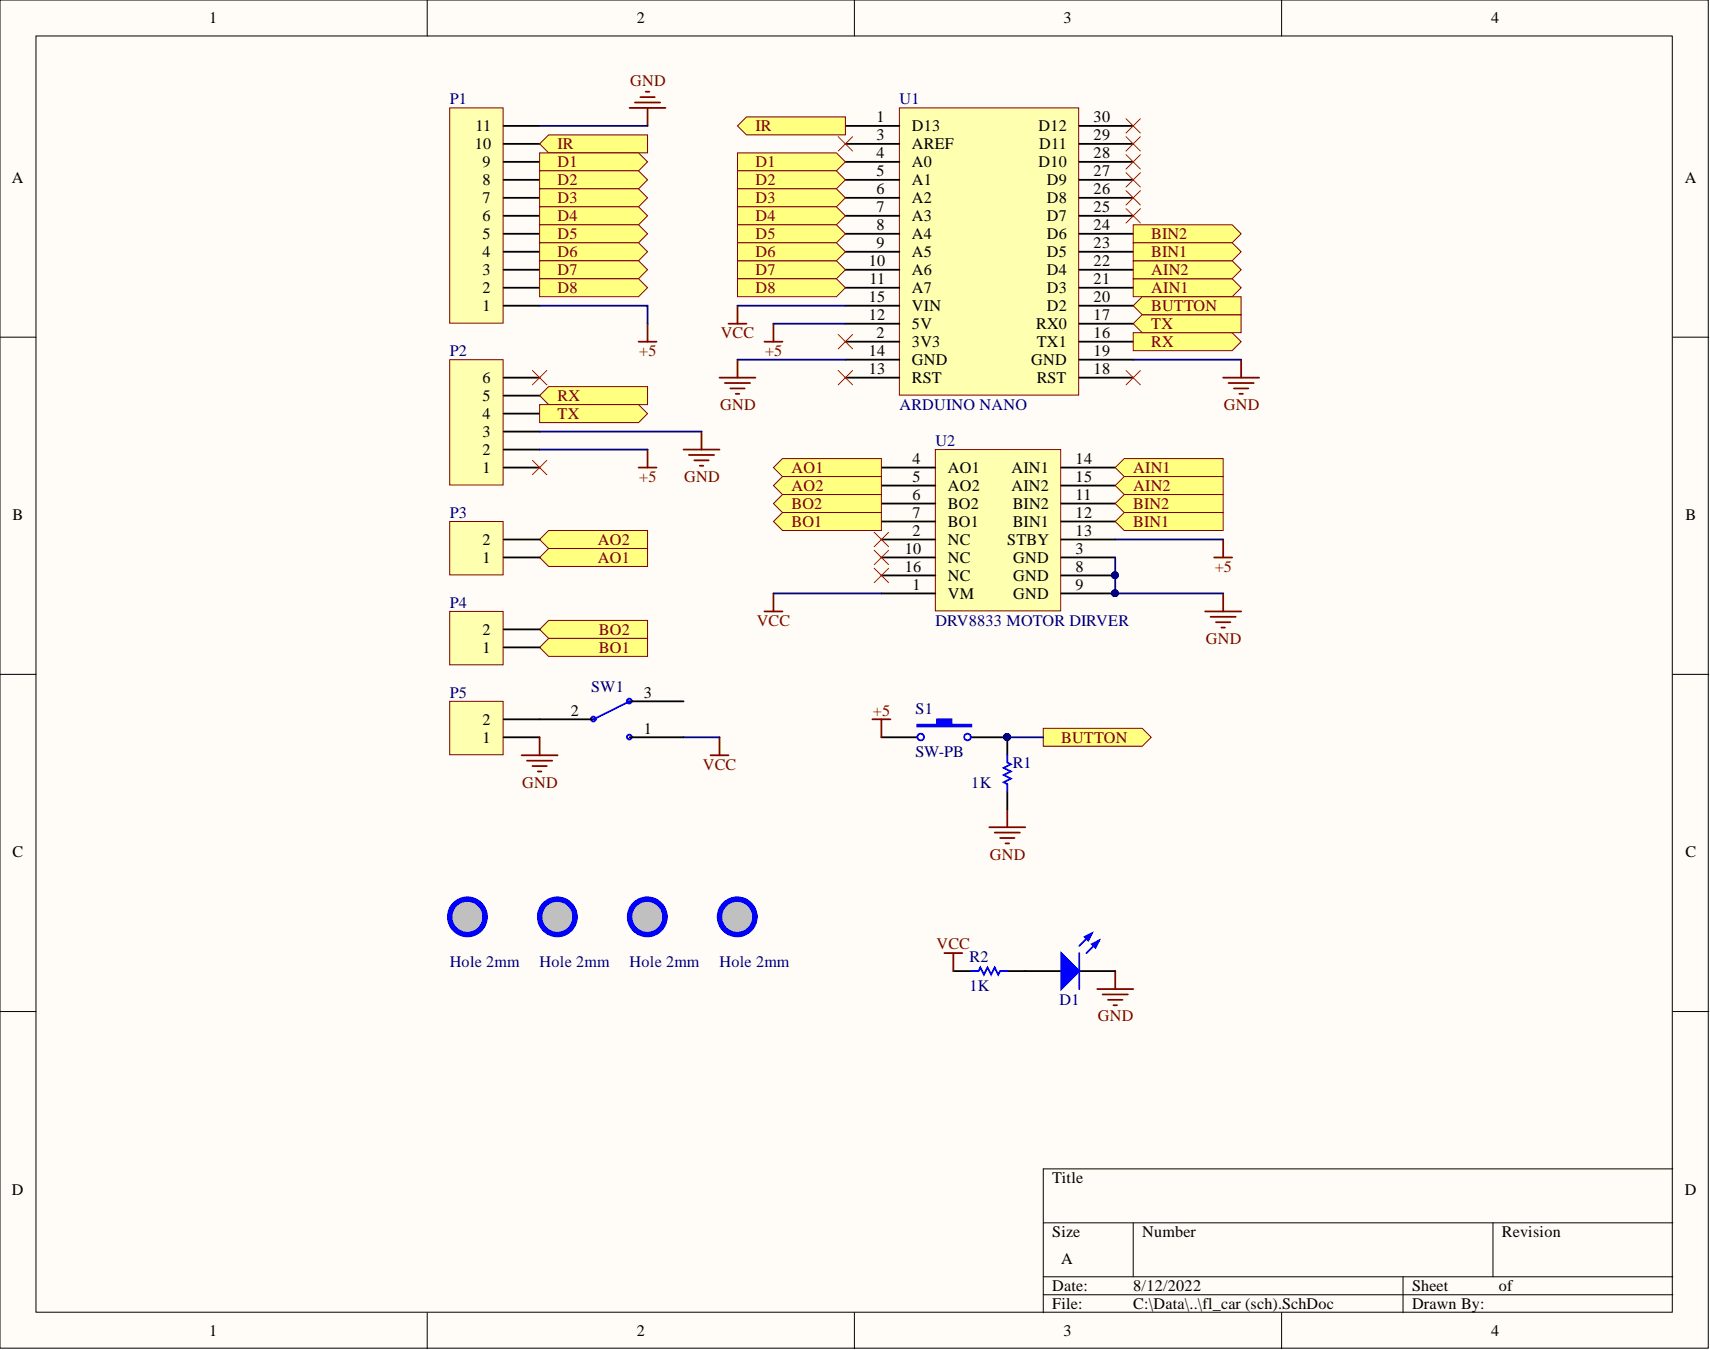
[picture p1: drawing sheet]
<svg xmlns="http://www.w3.org/2000/svg" width="241mm" height="190mm" viewBox="0 0 241 190" stroke-linecap="round" stroke-linejoin="round" font-family="sans-serif">
<defs><g id="words">
<g font-size="2.3">
<text x="29.5" y="3.3">1</text>
<text x="89.9" y="3.3">2</text>
<text x="150.1" y="3.3">3</text>
<text x="210.4" y="3.3">4</text>
<text x="123.7" y="17.3">1</text>
<text x="154.3" y="17.3">30</text>
<text x="67" y="21.1">10</text>
<text x="67.1" y="18.5">11</text>
<text x="68.1" y="23.6">9</text>
<text x="123.7" y="19.8">3</text>
<text x="123.7" y="22.3">4</text>
<text x="128.7" y="18.5">D13</text>
<text x="128.7" y="21.1">AREF</text>
<text x="128.7" y="23.6">A0</text>
<text x="146.5" y="23.6">D10</text>
<text x="146.5" y="18.5">D12</text>
<text x="146.6" y="21.1">D11</text>
<text x="154.3" y="22.3">28</text>
<text x="154.3" y="19.8">29</text>
<text x="1.7" y="25.8">A</text>
<text x="68.1" y="28.7">7</text>
<text x="68.1" y="26.1">8</text>
<text x="123.7" y="24.9">5</text>
<text x="123.7" y="27.4">6</text>
<text x="123.7" y="29.9">7</text>
<text x="128.7" y="26.1">A1</text>
<text x="128.7" y="28.7">A2</text>
<text x="147.7" y="28.7">D8</text>
<text x="147.7" y="26.1">D9</text>
<text x="154.3" y="29.9">25</text>
<text x="154.3" y="27.4">26</text>
<text x="154.3" y="24.9">27</text>
<text x="237.7" y="25.8">A</text>
<text x="68.1" y="33.8">5</text>
<text x="68.1" y="31.2">6</text>
<text x="123.7" y="32.5">8</text>
<text x="123.7" y="35">9</text>
<text x="128.7" y="31.2">A3</text>
<text x="128.7" y="33.8">A4</text>
<text x="147.7" y="33.8">D6</text>
<text x="147.7" y="31.2">D7</text>
<text x="154.3" y="35">23</text>
<text x="154.3" y="32.5">24</text>
<text x="68.1" y="41.4">2</text>
<text x="68.1" y="38.8">3</text>
<text x="68.1" y="36.3">4</text>
<text x="122.6" y="37.6">10</text>
<text x="122.7" y="40.1">11</text>
<text x="128.7" y="36.3">A5</text>
<text x="128.7" y="38.8">A6</text>
<text x="128.7" y="41.4">A7</text>
<text x="147.7" y="41.4">D3</text>
<text x="147.7" y="38.8">D4</text>
<text x="147.7" y="36.3">D5</text>
<text x="154.3" y="40.1">21</text>
<text x="154.3" y="37.6">22</text>
<text x="68.1" y="43.9">1</text>
<text x="122.6" y="45.2">12</text>
<text x="122.6" y="42.6">15</text>
<text x="123.7" y="47.7">2</text>
<text x="128.7" y="46.4">5V</text>
<text x="128.7" y="43.9">VIN</text>
<text x="146.2" y="46.4">RX0</text>
<text x="147.7" y="43.9">D2</text>
<text x="154.3" y="47.7">16</text>
<text x="154.3" y="45.2">17</text>
<text x="154.3" y="42.6">20</text>
<text x="122.6" y="52.8">13</text>
<text x="122.6" y="50.2">14</text>
<text x="128.7" y="49">3V3</text>
<text x="128.7" y="51.5">GND</text>
<text x="145.5" y="51.5">GND</text>
<text x="146.3" y="49">TX1</text>
<text x="154.3" y="52.8">18</text>
<text x="154.3" y="50.2">19</text>
<text x="68.1" y="59.1">4</text>
<text x="68.1" y="56.6">5</text>
<text x="68.1" y="54.1">6</text>
<text x="128.7" y="54.1">RST</text>
<text x="146.3" y="54.1">RST</text>
<text x="68.1" y="64.2">2</text>
<text x="68.1" y="61.7">3</text>
<text x="128.8" y="65.5">4</text>
<text x="151.8" y="65.5">14</text>
<text x="68.1" y="66.7">1</text>
<text x="128.8" y="68">5</text>
<text x="128.8" y="70.5">6</text>
<text x="133.8" y="66.7">AO1</text>
<text x="133.8" y="69.3">AO2</text>
<text x="133.8" y="71.8">BO2</text>
<text x="142.7" y="66.7">AIN1</text>
<text x="142.7" y="69.3">AIN2</text>
<text x="142.9" y="71.8">BIN2</text>
<text x="151.8" y="70.5">11</text>
<text x="151.8" y="68">15</text>
<text x="1.8" y="73.4">B</text>
<text x="68.1" y="76.9">2</text>
<text x="128.8" y="75.6">2</text>
<text x="128.8" y="73.1">7</text>
<text x="133.8" y="76.9">NC</text>
<text x="133.8" y="74.4">BO1</text>
<text x="142.1" y="76.9">STBY</text>
<text x="142.9" y="74.4">BIN1</text>
<text x="151.8" y="73.1">12</text>
<text x="151.8" y="75.6">13</text>
<text x="237.8" y="73.4">B</text>
<text x="68.1" y="79.4">1</text>
<text x="127.7" y="78.2">10</text>
<text x="127.7" y="80.7">16</text>
<text x="128.8" y="83.2">1</text>
<text x="133.8" y="79.4">NC</text>
<text x="133.8" y="82">NC</text>
<text x="143" y="79.4">GND</text>
<text x="143" y="82">GND</text>
<text x="151.8" y="78.2">3</text>
<text x="151.8" y="80.7">8</text>
<text x="151.8" y="83.2">9</text>
<text x="68.1" y="89.6">2</text>
<text x="133.8" y="84.5">VM</text>
<text x="143" y="84.5">GND</text>
<text x="68.1" y="92.1">1</text>
<text x="80.5" y="101">2</text>
<text x="90.9" y="98.5">3</text>
<text x="68.1" y="104.8">1</text>
<text x="68.1" y="102.3">2</text>
<text x="90.9" y="103.5">1</text>
<text x="1.8" y="121">C</text>
<text x="237.8" y="121">C</text>
<text x="148.5" y="167">Title</text>
<text x="1.7" y="168.6">D</text>
<text x="237.7" y="168.6">D</text>
<text x="148.5" y="174.6">Size</text>
<text x="149.8" y="178.4">A</text>
<text x="161.2" y="174.6">Number</text>
<text x="211.9" y="174.6">Revision</text>
<text x="148.5" y="182.2">Date:</text>
<text x="148.5" y="184.7">File:</text>
<text x="159.9" y="182.2">8/12/2022</text>
<text x="159.9" y="184.7">C:\Data\..\fl_car (sch).SchDoc</text>
<text x="199.3" y="182.2">Sheet</text>
<text x="199.3" y="184.7">Drawn By:</text>
<text x="211.5" y="182.2">of</text>
<text x="29.5" y="188.5">1</text>
<text x="89.9" y="188.5">2</text>
<text x="150.1" y="188.5">3</text>
<text x="210.4" y="188.5">4</text>
</g>
<g font-size="2.3" fill="#000080">
<text x="63.5" y="14.7">P1</text>
<text x="126.9" y="14.7">U1</text>
<text x="63.5" y="50.2">P2</text>
<text x="126.9" y="57.9">ARDUINO NANO</text>
<text x="132" y="62.9">U2</text>
<text x="63.5" y="73.1">P3</text>
<text x="63.5" y="85.8">P4</text>
<text x="132" y="88.3">DRV8833 MOTOR DIRVER</text>
<text x="63.5" y="98.5">P5</text>
<text x="83.4" y="97.7">SW1</text>
<text x="129.2" y="100.7">S1</text>
<text x="129.2" y="106.8">SW-PB</text>
<text x="137.1" y="111.1">1K</text>
<text x="142.9" y="108.4">R1</text>
<text x="63.5" y="136.5">Hole 2mm</text>
<text x="76.1" y="136.5">Hole 2mm</text>
<text x="88.8" y="136.5">Hole 2mm</text>
<text x="101.5" y="136.5">Hole 2mm</text>
<text x="136.8" y="135.8">R2</text>
<text x="136.8" y="139.8">1K</text>
<text x="149.5" y="141.9">D1</text>
</g>
<g font-size="2.3" fill="#800000">
<text x="88.9" y="12.2">GND</text>
<text x="78.7" y="21.1">IR</text>
<text x="78.7" y="23.6">D1</text>
<text x="106.6" y="23.6">D1</text>
<text x="106.6" y="18.5">IR</text>
<text x="78.7" y="26.1">D2</text>
<text x="78.7" y="28.7">D3</text>
<text x="106.6" y="26.1">D2</text>
<text x="106.6" y="28.7">D3</text>
<text x="78.7" y="31.2">D4</text>
<text x="78.7" y="33.8">D5</text>
<text x="106.6" y="31.2">D4</text>
<text x="106.6" y="33.8">D5</text>
<text x="162.4" y="33.8">BIN2</text>
<text x="78.7" y="36.3">D6</text>
<text x="78.7" y="38.8">D7</text>
<text x="78.7" y="41.4">D8</text>
<text x="106.6" y="38.8">D7</text>
<text x="106.6" y="41.4">D8</text>
<text x="106.6" y="36.3">D6</text>
<text x="162.4" y="41.4">AIN1</text>
<text x="162.4" y="38.8">AIN2</text>
<text x="162.4" y="36.3">BIN1</text>
<text x="101.7" y="47.7">VCC</text>
<text x="162.4" y="46.4">TX</text>
<text x="162.4" y="43.9">BUTTON</text>
<text x="90.2" y="50.2">+5</text>
<text x="108" y="50.2">+5</text>
<text x="162.4" y="49">RX</text>
<text x="78.7" y="56.6">RX</text>
<text x="78.7" y="59.1">TX</text>
<text x="101.6" y="57.9">GND</text>
<text x="172.7" y="57.9">GND</text>
<text x="90.2" y="68">+5</text>
<text x="96.5" y="68">GND</text>
<text x="111.7" y="66.7">AO1</text>
<text x="111.7" y="69.3">AO2</text>
<text x="111.7" y="71.8">BO2</text>
<text x="159.9" y="66.7">AIN1</text>
<text x="159.9" y="69.3">AIN2</text>
<text x="159.9" y="71.8">BIN2</text>
<text x="84.4" y="76.9">AO2</text>
<text x="111.7" y="74.4">BO1</text>
<text x="159.9" y="74.4">BIN1</text>
<text x="84.4" y="79.4">AO1</text>
<text x="171.4" y="80.7">+5</text>
<text x="84.5" y="89.6">BO2</text>
<text x="106.8" y="88.3">VCC</text>
<text x="84.5" y="92.1">BO1</text>
<text x="170.1" y="90.8">GND</text>
<text x="123.2" y="101">+5</text>
<text x="149.8" y="104.8">BUTTON</text>
<text x="73.7" y="111.1">GND</text>
<text x="99.2" y="108.6">VCC</text>
<text x="139.7" y="121.3">GND</text>
<text x="132.2" y="134">VCC</text>
<text x="154.9" y="144.1">GND</text>
</g>
</g></defs>
<g fill="#fffcf8" stroke="#000" stroke-width=".14">
<path d="M0 0h241.1v190.2h-241.1z"/>
<path d="M5.1 5.1h230.9v180.1h-230.9z"/>
</g>
<g fill="none" stroke="#000" stroke-width=".14">
<path d="M60.3 0v5.1M120.6 0v5.1M180.8 0v5.1M0 47.6h5.1M236.1 47.6h5M0 95.2h5.1M236.1 95.2h5M0 142.7h5.1M236.1 142.7h5M147.2 172.6h88.9M159.9 172.6v7.6M210.7 172.6v7.6"/>
<path d="M236.1 164.9h-88.9v20.3M60.3 185.2v5.1M120.6 185.2v5.1M147.2 180.2h88.9M147.2 182.7h88.9M180.8 185.2v5.1M198 180.2v5"/>
</g>
<path d="M126.9 15.2h25.3v40.6h-25.3z" fill="#ffffb0" stroke="#800000" stroke-width=".14"/>
<g fill="none" stroke="#000" stroke-width=".25">
<path d="M119.3 17.8h7.6M152.3 17.8h7.6M119.3 20.3h7.6M119.3 22.8h7.6M119.3 25.4h7.6M119.3 27.9h7.6M119.3 30.5h7.6M119.3 33h7.6M119.3 35.5h7.6M119.3 38.1h7.6M152.3 20.3h7.6M152.3 22.8h7.6"/>
<path d="M152.3 25.4h7.6M152.3 27.9h7.6M152.3 30.5h7.6M152.3 33h7.6M152.3 35.5h7.6M152.3 38.1h7.6M119.3 48.2h7.6M119.3 40.6h7.6M119.3 45.7h7.6M119.3 53.3h7.6M119.3 50.8h7.6M119.3 43.1h7.6"/>
<path d="M152.3 48.2h7.6M152.3 40.6h7.6M152.3 45.7h7.6M152.3 53.3h7.6M152.3 50.8h7.6M152.3 43.1h7.6"/>
</g>
<path d="M132 63.4h17.7v22.8h-17.7z" fill="#ffffb0" stroke="#800000" stroke-width=".14"/>
<g fill="none" stroke="#000" stroke-width=".25">
<path d="M124.4 76.1h7.6M124.4 78.7h7.6M124.4 66h7.6M124.4 68.5h7.6M124.4 71.1h7.6M124.4 73.6h7.6M149.8 76.1h7.6M149.8 78.7h7.6M149.8 66h7.6M149.8 68.5h7.6M149.8 71.1h7.6M149.8 73.6h7.6"/>
<path d="M124.4 83.7h7.6M124.4 81.2h7.6M149.8 83.7h7.6M149.8 81.2h7.6"/>
</g>
<g fill="#000080" stroke="#000080" stroke-width=".14">
<circle cx="157.3" cy="81.2" r=".47"/>
<circle cx="157.3" cy="83.7" r=".47"/>
</g>
<path d="M63.5 15.2h7.5v30.4h-7.5z" fill="#ffffb0" stroke="#800000" stroke-width=".14"/>
<path d="M71.1 17.8h5M71.1 38.1h5M71.1 35.5h5M71.1 33h5M71.1 30.5h5M71.1 27.9h5M71.1 25.4h5M71.1 22.8h5M71.1 20.3h5M71.1 43.1h5M71.1 40.6h5" fill="none" stroke="#000" stroke-width=".25"/>
<path d="M63.5 50.8h7.5v17.6h-7.5z" fill="#ffffb0" stroke="#800000" stroke-width=".14"/>
<path d="M71.1 58.4h5M71.1 55.8h5M71.1 53.3h5M71.1 66h5M71.1 63.4h5M71.1 60.9h5" fill="none" stroke="#000" stroke-width=".25"/>
<g fill="#ffff80" stroke="#800000" stroke-width=".14">
<path d="M76.1 20.3l1.3-1.3h14v2.6h-14z" fill-rule="evenodd"/>
<path d="M76.1 21.6h14l1.3 1.2-1.3 1.3h-14z" fill-rule="evenodd"/>
<path d="M76.1 24.1h14l1.3 1.3-1.3 1.2h-14z" fill-rule="evenodd"/>
<path d="M76.1 26.6h14l1.3 1.3-1.3 1.3h-14z" fill-rule="evenodd"/>
<path d="M76.1 29.2h14l1.3 1.3-1.3 1.2h-14z" fill-rule="evenodd"/>
<path d="M76.1 31.7h14l1.3 1.3-1.3 1.3h-14z" fill-rule="evenodd"/>
<path d="M76.1 34.3h14l1.3 1.2-1.3 1.3h-14z" fill-rule="evenodd"/>
<path d="M76.1 36.8h14l1.3 1.3-1.3 1.2h-14z" fill-rule="evenodd"/>
<path d="M76.1 39.3h14l1.3 1.3-1.3 1.3h-14z" fill-rule="evenodd"/>
</g>
<path d="M88.8 15.2h5.1M89.6 14.5h3.6M90.4 13.7h2M91.1 12.9h.5M91.4 15.2v2.6M90.1 48.2h2.5M91.4 45.7v2.5" fill="none" stroke="#800000" stroke-width=".25"/>
<g fill="#ffff80" stroke="#800000" stroke-width=".14">
<path d="M157.4 66l1.2-1.3h14v2.5h-14z" fill-rule="evenodd"/>
<path d="M157.4 68.5l1.2-1.3h14v2.6h-14z" fill-rule="evenodd"/>
<path d="M157.4 71.1l1.2-1.3h14v2.5h-14z" fill-rule="evenodd"/>
<path d="M157.4 73.6l1.2-1.3h14v2.6h-14z" fill-rule="evenodd"/>
<path d="M109.1 66l1.3-1.3h14v2.5h-14z" fill-rule="evenodd"/>
<path d="M109.1 68.5l1.3-1.3h14v2.6h-14z" fill-rule="evenodd"/>
<path d="M109.1 71.1l1.3-1.3h14v2.5h-14z" fill-rule="evenodd"/>
<path d="M109.1 73.6l1.3-1.3h14v2.6h-14z" fill-rule="evenodd"/>
</g>
<path d="M171.3 78.7h2.6M172.6 76.1v2.6M107.9 86.3h2.5M109.1 83.7v2.6M170.1 86.3h5M170.8 87h3.6M171.6 87.8h2M172.3 88.6h.6M172.6 83.7v2.6" fill="none" stroke="#800000" stroke-width=".25"/>
<path d="M123.4 75.1l2 2M123.4 77.7l2 2M125.4 75.1l-2 2M125.4 77.7l-2 2M123.4 80.2l2 2M125.4 80.2l-2 2" fill="none" stroke="#f00" stroke-width=".14"/>
<g fill="#ffff80" stroke="#800000" stroke-width=".14">
<path d="M76.1 55.8l1.3-1.2h14v2.5h-14z" fill-rule="evenodd"/>
<path d="M76.1 57.1h14l1.3 1.3-1.3 1.2h-14z" fill-rule="evenodd"/>
</g>
<path d="M90.1 66h2.5M91.4 63.4v2.6M96.5 63.4h5M97.2 64.2h3.6M98 65h2M98.7 65.7h.5M99 60.9v2.5" fill="none" stroke="#800000" stroke-width=".25"/>
<path d="M63.5 99h7.5v7.5h-7.5z" fill="#ffffb0" stroke="#800000" stroke-width=".14"/>
<path d="M71.1 104h5M71.1 101.5h5" fill="none" stroke="#000" stroke-width=".25"/>
<path d="M102.8 45.7h2.5M104.1 43.1v2.6M73.6 106.6h5.1M74.4 107.3h3.5M75.1 108.1h2.1M75.9 108.9h.5M76.1 104v2.6" fill="none" stroke="#800000" stroke-width=".25"/>
<g fill="#ffff80" stroke="#800000" stroke-width=".14">
<path d="M159.9 39.3h14l1.2 1.3-1.2 1.3h-14z" fill-rule="evenodd"/>
<path d="M159.9 36.8h14l1.2 1.3-1.2 1.2h-14z" fill-rule="evenodd"/>
<path d="M159.9 31.7h14l1.2 1.3-1.2 1.3h-14z" fill-rule="evenodd"/>
<path d="M159.9 34.3h14l1.2 1.2-1.2 1.3h-14z" fill-rule="evenodd"/>
<path d="M104.1 36.8h13.9l1.3 1.3-1.3 1.2h-13.9z" fill-rule="evenodd"/>
<path d="M104.1 39.3h13.9l1.3 1.3-1.3 1.3h-13.9z" fill-rule="evenodd"/>
<path d="M159.9 46.9h14l1.2 1.3-1.2 1.3h-14z" fill-rule="evenodd"/>
<path d="M159.9 45.7l1.3-1.3h13.9v2.5h-13.9z" fill-rule="evenodd"/>
<path d="M76.1 78.7l1.3-1.3h14v2.5h-14z" fill-rule="evenodd"/>
<path d="M76.1 76.1l1.3-1.2h14v2.5h-14z" fill-rule="evenodd"/>
<path d="M76.1 88.8l1.3-1.3h14v2.6h-14z" fill-rule="evenodd"/>
<path d="M76.1 91.4l1.3-1.3h14v2.5h-14z" fill-rule="evenodd"/>
</g>
<path d="M63.5 73.6h7.5v7.5h-7.5z" fill="#ffffb0" stroke="#800000" stroke-width=".14"/>
<path d="M71.1 78.7h5M71.1 76.1h5" fill="none" stroke="#000" stroke-width=".25"/>
<path d="M63.5 86.3h7.5v7.5h-7.5z" fill="#ffffb0" stroke="#800000" stroke-width=".14"/>
<path d="M71.1 91.4h5M71.1 88.8h5M124.4 104h5.1M137.1 104h5" fill="none" stroke="#000" stroke-width=".25"/>
<path d="M75.1 52.3l2.1 2M77.2 52.3l-2.1 2M75.1 65l2.1 2M77.2 65l-2.1 2" fill="none" stroke="#f00" stroke-width=".14"/>
<circle cx="142.1" cy="104" r=".47" fill="#000080" stroke="#000080" stroke-width=".14"/>
<path d="M129.5 102.3h2.7v-.8h2.1v.8h2.8v.2h-7.6z" fill-rule="evenodd" fill="#00f"/>
<g fill="none" stroke="#00f" stroke-width=".25">
<path d="M129.5 102.3h2.7v-.8h2.1v.8h2.8v.2h-7.6z"/>
<circle cx="129.9" cy="104" r=".47"/>
<circle cx="136.5" cy="104" r=".47"/>
</g>
<circle cx="142.1" cy="104" r=".47" fill="#000080" stroke="#000080" stroke-width=".14"/>
<path d="M123.1 101.5h2.5M124.4 101.5v2.5M139.6 116.7h5.1M140.4 117.5h3.5M141.1 118.3h2.1M141.9 119h.5M142.1 114.2v2.5" fill="none" stroke="#800000" stroke-width=".25"/>
<g fill="#ffff80" stroke="#800000" stroke-width=".14">
<path d="M159.9 43.1l1.3-1.2h13.9v2.5h-13.9z" fill-rule="evenodd"/>
<path d="M147.2 102.8h14l1.2 1.2-1.2 1.3h-14z" fill-rule="evenodd"/>
</g>
<path d="M101.5 53.3h5.1M102.3 54.1h3.5M103.1 54.8h2M103.8 55.6h.5M104.1 50.8v2.5M172.6 53.3h5.1M173.4 54.1h3.5M174.1 54.8h2.1M174.9 55.6h.5M175.1 50.8v2.5" fill="none" stroke="#800000" stroke-width=".25"/>
<path d="M142.1 104v2.6M142.1 111.7v2.5" fill="none" stroke="#000" stroke-width=".25"/>
<circle cx="142.1" cy="104" r=".47" fill="#000080" stroke="#000080" stroke-width=".14"/>
<path d="M142.1 106.6v1l.5 .2-1 .6 1 .5-1 .5 1 .5-1 .5 .5 .2v1.1" fill="none" stroke="#00f" stroke-width=".25"/>
<path d="M158.9 24.4l2 2M158.9 26.9l2 2M160.9 24.4l-2 2M160.9 26.9l-2 2M118.3 47.2l2 2M118.3 52.3l2 2M120.3 47.2l-2 2M120.3 52.3l-2 2M158.9 52.3l2 2M160.9 52.3l-2 2" fill="none" stroke="#f00" stroke-width=".14"/>
<g fill="#ffff80" stroke="#800000" stroke-width=".14">
<path d="M104.1 21.6h13.9l1.3 1.2-1.3 1.3h-13.9z" fill-rule="evenodd"/>
<path d="M104.1 24.1h13.9l1.3 1.3-1.3 1.2h-13.9z" fill-rule="evenodd"/>
<path d="M104.1 26.6h13.9l1.3 1.3-1.3 1.3h-13.9z" fill-rule="evenodd"/>
<path d="M104.1 29.2h13.9l1.3 1.3-1.3 1.2h-13.9z" fill-rule="evenodd"/>
<path d="M104.1 31.7h13.9l1.3 1.3-1.3 1.3h-13.9z" fill-rule="evenodd"/>
<path d="M104.1 34.3h13.9l1.3 1.2-1.3 1.3h-13.9z" fill-rule="evenodd"/>
</g>
<path d="M118.3 19.3l2 2M120.3 19.3l-2 2M158.9 16.7l2 2.1M158.9 19.3l2 2M160.9 16.7l-2 2.1M160.9 19.3l-2 2M158.9 29.4l2 2.1M158.9 21.8l2 2.1M160.9 29.4l-2 2.1M160.9 21.8l-2 2.1" fill="none" stroke="#f00" stroke-width=".14"/>
<path d="M107.9 48.2h2.5M109.1 45.7v2.5" fill="none" stroke="#800000" stroke-width=".25"/>
<path d="M104.1 17.8l1.2-1.3h14v2.5h-14z" fill-rule="evenodd" fill="#ffff80" stroke="#800000" stroke-width=".14"/>
<g fill="#c0c0c0" stroke="#00f" stroke-width=".76">
<circle cx="66" cy="129.4" r="2.5"/>
<circle cx="78.6" cy="129.4" r="2.5"/>
<circle cx="91.3" cy="129.4" r="2.5"/>
<circle cx="104" cy="129.4" r="2.5"/>
</g>
<path d="M134.5 137h2.6M142.1 137h7.7M152.3 137h5.1" fill="none" stroke="#000" stroke-width=".25"/>
<path d="M137.1 137h1l.2-.5 .5 1 .5-1 .6 1 .5-1 .5 1 .2-.5h1" fill="none" stroke="#00f" stroke-width=".25"/>
<path d="M133.3 134.5h2.5M134.5 134.5v2.5M154.8 139.6h5.1M157.4 137v2.6M155.6 140.3h3.5M156.4 141.1h2M157.1 141.9h.5" fill="none" stroke="#800000" stroke-width=".25"/>
<path d="M149.8 134.5l2.5 2.5-2.5 2.6z" fill="#00f"/>
<path d="M149.8 134.5l2.5 2.5-2.5 2.6zM154.1 131.7l-1.8 1.8M155.1 132.7l-1.8 1.8" fill="none" stroke="#00f" stroke-width=".25"/>
<path d="M154.1 133.2l1-.5-.5 1z" fill="#00f"/>
<path d="M154.1 133.2l1-.5-.5 1z" fill="none" stroke="#00f" stroke-width=".25"/>
<path d="M153.1 132.2l1-.5-.5 1z" fill="#00f"/>
<g fill="none" stroke="#00f" stroke-width=".25">
<path d="M88.8 99l-5 2.5M152.3 134.5v5.1M153.1 132.2l1-.5-.5 1z"/>
<circle cx="88.8" cy="98.9" r=".34"/>
<circle cx="83.7" cy="101.5" r=".34"/>
<circle cx="88.8" cy="104" r=".34"/>
</g>
<path d="M100.3 106.6h2.5M101.5 104v2.6" fill="none" stroke="#800000" stroke-width=".25"/>
<g fill="none" stroke="#000080" stroke-width=".25">
<path d="M76.1 17.8h15.3M76.1 43.1h15.3v2.6M104.1 50.8h15.2M104.1 43.1h15.2M109.1 45.7h10.2M159.9 50.8h15.2M76.1 60.9h22.9M76.1 63.4h15.3M157.4 78.7v5h15.2M157.4 76.1h15.2M109.1 83.7h15.3M96.5 104h5"/>
<path d="M142.1 104h5.1"/>
</g>
<g fill="#000080" stroke="#000080" stroke-width=".14">
<circle cx="142.1" cy="104" r=".47"/>
<circle cx="157.3" cy="81.2" r=".47"/>
<circle cx="157.3" cy="83.7" r=".47"/>
</g>
<path d="M88.8 99h7.7M76.1 101.5h7.7M88.8 104h7.7" fill="none" stroke="#000" stroke-width=".25"/>
<use href="#words"/>
</svg>
